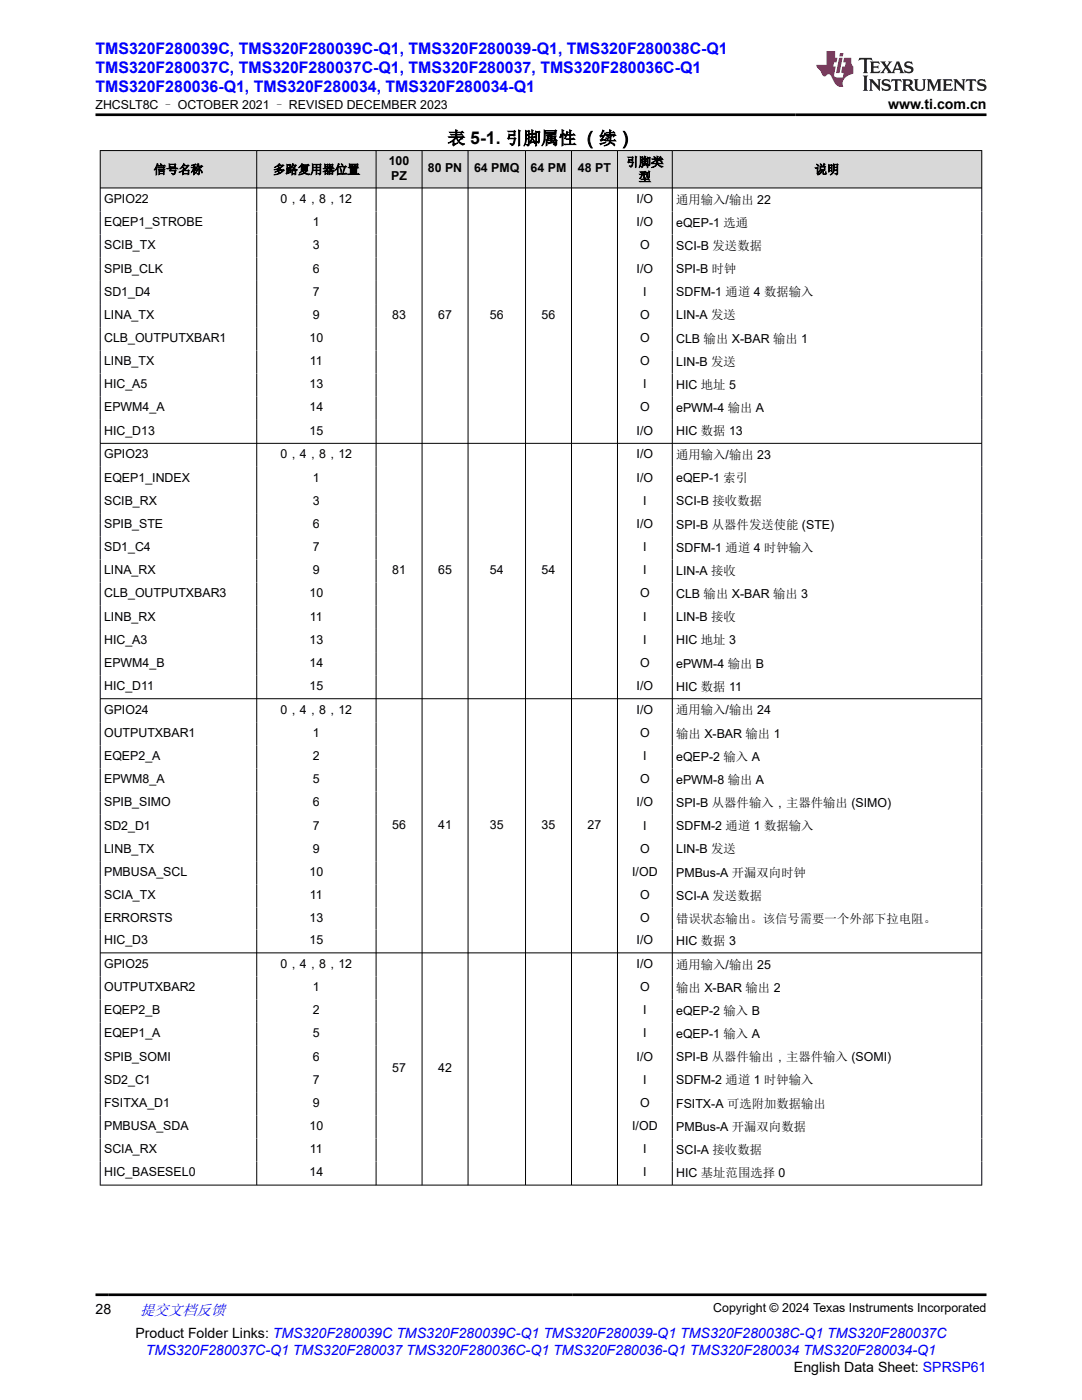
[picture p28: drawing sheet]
<svg xmlns="http://www.w3.org/2000/svg" width="216mm" height="279mm" viewBox="0 0 216 279" stroke-linecap="round" stroke-linejoin="round" font-family="sans-serif">
<defs><g id="words">
<text font-size="3.5" x="89.3" y="28.8">表 5-1. 引脚属性 （续）</text>
<g font-size="3.2" fill="#00f">
<text x="19.1" y="10.7">TMS320F280039C, TMS320F280039C-Q1, TMS320F280039-Q1, TMS320F280038C-Q1</text>
<text x="19.1" y="14.5">TMS320F280037C, TMS320F280037C-Q1, TMS320F280037, TMS320F280036C-Q1</text>
<text x="19.1" y="18.3">TMS320F280036-Q1, TMS320F280034, TMS320F280034-Q1</text>
</g>
<text font-size="3" fill="#00f" x="27.9" y="262.4">提交文档反馈</text>
<g font-size="2.8">
<text x="177.2" y="21.7">www.ti.com.cn</text>
<text x="19.1" y="262.1">28</text>
<text x="27" y="266.9">Product Folder Links: TMS320F280039C TMS320F280039C-Q1 TMS320F280039-Q1 TMS320F280038C-Q1 TMS320F280037C</text>
<text x="158.4" y="273.7">English Data Sheet: SPRSP61</text>
</g>
<text font-size="2.8" fill="#00f" x="29.1" y="270.3">TMS320F280037C-Q1 TMS320F280037 TMS320F280036C-Q1 TMS320F280036-Q1 TMS320F280034 TMS320F280034-Q1</text>
<g font-size="2.5">
<text x="19.1" y="21.8">ZHCSLT8C – OCTOBER 2021 – REVISED DECEMBER 2023</text>
<text x="30.7" y="34.7">信号名称</text>
<text x="54.5" y="34.7">多路复用器位置</text>
<text x="77.6" y="32.9">100</text>
<text x="78.1" y="35.9">PZ</text>
<text x="85.4" y="34.4">80 PN</text>
<text x="94.6" y="34.4">64 PMQ</text>
<text x="105.9" y="34.4">64 PM</text>
<text x="115.3" y="34.4">48 PT</text>
<text x="125" y="33.2">引脚类</text>
<text x="162.6" y="34.7">说明</text>
<text x="20.8" y="40.5">GPIO22</text>
<text x="56" y="40.5">0，4，8，12</text>
<text x="127" y="40.5">I/O</text>
<text x="127.4" y="36.1">型</text>
<text x="134.9" y="40.6">通用输入/输出 22</text>
<text x="20.8" y="45.1">EQEP1_STROBE</text>
<text x="62.4" y="45.1">1</text>
<text x="127" y="45.1">I/O</text>
<text x="134.9" y="45.3">eQEP-1 选通</text>
<text x="20.8" y="49.8">SCIB_TX</text>
<text x="62.4" y="49.8">3</text>
<text x="127.7" y="49.8">O</text>
<text x="134.9" y="49.9">SCI-B 发送数据</text>
<text x="20.8" y="54.4">SPIB_CLK</text>
<text x="20.8" y="59">SD1_D4</text>
<text x="62.4" y="54.4">6</text>
<text x="62.4" y="59">7</text>
<text x="127" y="54.4">I/O</text>
<text x="128.3" y="59">I</text>
<text x="134.9" y="54.5">SPI-B 时钟</text>
<text x="134.9" y="59.1">SDFM-1 通道 4 数据输入</text>
<text x="20.8" y="63.6">LINA_TX</text>
<text x="62.4" y="63.6">9</text>
<text x="78.3" y="63.6">83</text>
<text x="87.4" y="63.6">67</text>
<text x="97.8" y="63.6">56</text>
<text x="108.1" y="63.6">56</text>
<text x="127.7" y="63.6">O</text>
<text x="134.9" y="63.8">LIN-A 发送</text>
<text x="20.8" y="68.3">CLB_OUTPUTXBAR1</text>
<text x="61.8" y="68.3">10</text>
<text x="127.7" y="68.3">O</text>
<text x="134.9" y="68.4">CLB 输出 X-BAR 输出 1</text>
<text x="20.8" y="72.9">LINB_TX</text>
<text x="20.8" y="77.5">HIC_A5</text>
<text x="61.8" y="77.5">13</text>
<text x="61.9" y="72.9">11</text>
<text x="127.7" y="72.9">O</text>
<text x="128.3" y="77.5">I</text>
<text x="134.9" y="73">LIN-B 发送</text>
<text x="134.9" y="77.6">HIC 地址 5</text>
<text x="20.8" y="82.1">EPWM4_A</text>
<text x="61.8" y="82.1">14</text>
<text x="127.7" y="82.1">O</text>
<text x="134.9" y="82.2">ePWM-4 输出 A</text>
<text x="20.8" y="86.7">HIC_D13</text>
<text x="61.8" y="86.7">15</text>
<text x="127" y="86.7">I/O</text>
<text x="134.9" y="86.9">HIC 数据 13</text>
<text x="20.8" y="91.5">GPIO23</text>
<text x="56" y="91.5">0，4，8，12</text>
<text x="127" y="91.5">I/O</text>
<text x="134.9" y="91.6">通用输入/输出 23</text>
<text x="20.8" y="96.1">EQEP1_INDEX</text>
<text x="20.8" y="100.7">SCIB_RX</text>
<text x="62.4" y="96.1">1</text>
<text x="62.4" y="100.7">3</text>
<text x="127" y="96.1">I/O</text>
<text x="128.3" y="100.7">I</text>
<text x="134.9" y="96.2">eQEP-1 索引</text>
<text x="134.9" y="100.9">SCI-B 接收数据</text>
<text x="20.8" y="105.4">SPIB_STE</text>
<text x="62.4" y="105.4">6</text>
<text x="127" y="105.4">I/O</text>
<text x="134.9" y="105.5">SPI-B 从器件发送使能 (STE)</text>
<text x="20.8" y="110">SD1_C4</text>
<text x="62.4" y="110">7</text>
<text x="128.3" y="110">I</text>
<text x="134.9" y="110.1">SDFM-1 通道 4 时钟输入</text>
<text x="20.8" y="114.6">LINA_RX</text>
<text x="20.8" y="119.2">CLB_OUTPUTXBAR3</text>
<text x="61.8" y="119.2">10</text>
<text x="62.4" y="114.6">9</text>
<text x="78.3" y="114.6">81</text>
<text x="87.4" y="114.6">65</text>
<text x="97.8" y="114.6">54</text>
<text x="108.1" y="114.6">54</text>
<text x="127.7" y="119.2">O</text>
<text x="128.3" y="114.6">I</text>
<text x="134.9" y="114.7">LIN-A 接收</text>
<text x="134.9" y="119.3">CLB 输出 X-BAR 输出 3</text>
<text x="20.8" y="123.8">LINB_RX</text>
<text x="61.9" y="123.8">11</text>
<text x="128.3" y="123.8">I</text>
<text x="134.9" y="124">LIN-B 接收</text>
<text x="20.8" y="128.5">HIC_A3</text>
<text x="61.8" y="128.5">13</text>
<text x="128.3" y="128.5">I</text>
<text x="134.9" y="128.6">HIC 地址 3</text>
<text x="20.8" y="133.1">EPWM4_B</text>
<text x="20.8" y="137.7">HIC_D11</text>
<text x="61.8" y="133.1">14</text>
<text x="61.8" y="137.7">15</text>
<text x="127" y="137.7">I/O</text>
<text x="127.7" y="133.1">O</text>
<text x="134.9" y="133.2">ePWM-4 输出 B</text>
<text x="134.9" y="137.8">HIC 数据 11</text>
<text x="20.8" y="142.5">GPIO24</text>
<text x="56" y="142.5">0，4，8，12</text>
<text x="127" y="142.5">I/O</text>
<text x="134.9" y="142.6">通用输入/输出 24</text>
<text x="20.8" y="147.1">OUTPUTXBAR1</text>
<text x="62.4" y="147.1">1</text>
<text x="127.7" y="147.1">O</text>
<text x="134.9" y="147.2">输出 X-BAR 输出 1</text>
<text x="20.8" y="151.7">EQEP2_A</text>
<text x="62.4" y="151.7">2</text>
<text x="128.3" y="151.7">I</text>
<text x="134.9" y="151.8">eQEP-2 输入 A</text>
<text x="20.8" y="156.3">EPWM8_A</text>
<text x="20.8" y="160.9">SPIB_SIMO</text>
<text x="62.4" y="156.3">5</text>
<text x="62.4" y="160.9">6</text>
<text x="127" y="160.9">I/O</text>
<text x="127.7" y="156.3">O</text>
<text x="134.9" y="156.4">ePWM-8 输出 A</text>
<text x="134.9" y="161.1">SPI-B 从器件输入，主器件输出 (SIMO)</text>
<text x="20.8" y="165.6">SD2_D1</text>
<text x="62.4" y="165.6">7</text>
<text x="78.3" y="165.4">56</text>
<text x="87.4" y="165.4">41</text>
<text x="97.8" y="165.4">35</text>
<text x="108.1" y="165.4">35</text>
<text x="117.2" y="165.4">27</text>
<text x="128.3" y="165.6">I</text>
<text x="134.9" y="165.7">SDFM-2 通道 1 数据输入</text>
<text x="20.8" y="170.2">LINB_TX</text>
<text x="62.4" y="170.2">9</text>
<text x="127.7" y="170.2">O</text>
<text x="134.9" y="170.3">LIN-B 发送</text>
<text x="20.8" y="174.8">PMBUSA_SCL</text>
<text x="20.8" y="179.4">SCIA_TX</text>
<text x="61.8" y="174.8">10</text>
<text x="61.9" y="179.4">11</text>
<text x="126.1" y="174.8">I/OD</text>
<text x="127.7" y="179.4">O</text>
<text x="134.9" y="174.9">PMBus-A 开漏双向时钟</text>
<text x="134.9" y="179.6">SCI-A 发送数据</text>
<text x="20.8" y="183.9">ERRORSTS</text>
<text x="61.8" y="183.9">13</text>
<text x="127.7" y="183.9">O</text>
<text x="134.9" y="184.2">错误状态输出。该信号需要一个外部下拉电阻。</text>
<text x="20.8" y="188.4">HIC_D3</text>
<text x="61.8" y="188.4">15</text>
<text x="127" y="188.4">I/O</text>
<text x="134.9" y="188.6">HIC 数据 3</text>
<text x="20.8" y="193.2">GPIO25</text>
<text x="20.8" y="197.8">OUTPUTXBAR2</text>
<text x="56" y="193.2">0，4，8，12</text>
<text x="62.4" y="197.8">1</text>
<text x="127" y="193.2">I/O</text>
<text x="127.7" y="197.8">O</text>
<text x="134.9" y="193.3">通用输入/输出 25</text>
<text x="134.9" y="197.9">输出 X-BAR 输出 2</text>
<text x="20.8" y="202.4">EQEP2_B</text>
<text x="62.4" y="202.4">2</text>
<text x="128.3" y="202.4">I</text>
<text x="134.9" y="202.5">eQEP-2 输入 B</text>
<text x="20.8" y="207">EQEP1_A</text>
<text x="62.4" y="207">5</text>
<text x="128.3" y="207">I</text>
<text x="134.9" y="207.2">eQEP-1 输入 A</text>
<text x="20.8" y="211.7">SPIB_SOMI</text>
<text x="62.4" y="211.7">6</text>
<text x="78.3" y="214">57</text>
<text x="87.4" y="214">42</text>
<text x="127" y="211.7">I/O</text>
<text x="134.9" y="211.8">SPI-B 从器件输出，主器件输入 (SOMI)</text>
<text x="20.8" y="216.3">SD2_C1</text>
<text x="20.8" y="220.9">FSITXA_D1</text>
<text x="62.4" y="216.3">7</text>
<text x="62.4" y="220.9">9</text>
<text x="127.7" y="220.9">O</text>
<text x="128.3" y="216.3">I</text>
<text x="134.9" y="216.4">SDFM-2 通道 1 时钟输入</text>
<text x="134.9" y="221">FSITX-A 可选附加数据输出</text>
<text x="20.8" y="225.5">PMBUSA_SDA</text>
<text x="61.8" y="225.5">10</text>
<text x="126.1" y="225.5">I/OD</text>
<text x="134.9" y="225.7">PMBus-A 开漏双向数据</text>
<text x="20.8" y="230.2">SCIA_RX</text>
<text x="61.9" y="230.2">11</text>
<text x="128.3" y="230.2">I</text>
<text x="134.9" y="230.3">SCI-A 接收数据</text>
<text x="20.8" y="234.8">HIC_BASESEL0</text>
<text x="61.8" y="234.8">14</text>
<text x="128.3" y="234.8">I</text>
<text x="134.9" y="234.9">HIC 基址范围选择 0</text>
<text x="142.3" y="261.8">Copyright © 2024 Texas Instruments Incorporated</text>
</g>
</g></defs>
<g fill="#d8d8d8">
<path d="M20 30h175.9v7.5h-175.9z" fill-rule="evenodd"/>
<path d="M20.1 30.1h31.1v7.3h-31.1z" fill-rule="evenodd"/>
<path d="M51.3 30.1h23.7v7.3h-23.7z" fill-rule="evenodd"/>
<path d="M75.1 30.1h9.1v7.3h-9.1z" fill-rule="evenodd"/>
<path d="M84.3 30.1h9v7.3h-9z" fill-rule="evenodd"/>
<path d="M93.5 30.1h11.3v7.3h-11.3z" fill-rule="evenodd"/>
<path d="M104.9 30.1h9.1v7.3h-9.1z" fill-rule="evenodd"/>
<path d="M114.1 30.1h9v7.3h-9z" fill-rule="evenodd"/>
<path d="M123.3 30.1h10.8v7.3h-10.8z" fill-rule="evenodd"/>
<path d="M134.2 30.1h61.6v7.3h-61.6z" fill-rule="evenodd"/>
</g>
<g fill="none" stroke="#000" stroke-width=".2">
<path d="M19.9 30h176.1M19.9 37.5h176.1M20 30v206.6M51.2 30v206.6M75 30v206.6M84.2 30v206.6M93.4 30v206.6M104.9 30v206.6M114 30v206.6M123.2 30v206.6M134.1 30v206.6M195.9 30v206.6"/>
<path d="M19.9 88.5h176.1M19.9 139.4h176.1M19.9 190.2h176.1M19.9 236.5h176.1"/>
</g>
<path d="M171.5 11.6l-.2 .5 .5-.2h.6v.1v2.2l-.2 .4h1l-.2-.4v-2.2v-.1h.5l.6 .2-.2-.5zM173.6 12.3l.2 .4v1.5l-.2 .4h1.9l.1-.6a1.08 1.08 0 0 1-1.3 .2v-.7h.6l.4 .2v-.7l-.4 .2h-.6v-.5l.2-.2a1 1 0 0 1 1 .3l-.1-.5zM175.7 12.3l.9 1.1-1 1.2h.9l-.2-.2 .5-.8 .4 .8-.2 .2h1.6l-.2-.2 .2-.5h.9l.1 .5-.1 .2h.9l-.2-.3-.8-2h-.5l-.9 2.2-.9-1.1 .9-1.1h-.8l.2 .2-.4 .6-.4-.6 .2-.2zM179 12.7l.4 1h-.7zM180.7 12.4a.65 .65 0 0 0-.2 .7 .65 .65 0 0 0 .6 .5l.6 .1 .1 .3a.79 .79 0 0 1-.7 .4 .79 .79 0 0 1-.7-.5l.1 .7 .2-.1a.93 .93 0 0 0 1.1 .1 .93 .93 0 0 0 .4-1 1.46 1.46 0 0 0-1.2-.6l-.1-.3a1.09 1.09 0 0 1 1.2 .2l-.2-.6-.1 .1-.5-.2zM172.2 15.1l.2 .4v2.2l-.2 .4h1l-.2-.4v-2.2l.2-.4zM173.4 15.8l.2 .4v1.5l-.2 .4h.8l-.3-.4 .1-1.3 1.6 1.8v-2l.2-.4h-.7l.1 .2 .1 1.1-1.2-1.3zM176.2 15.9a.65 .65 0 0 0-.2 .8 .65 .65 0 0 0 .6 .4l.6 .2 .1 .2a.79 .79 0 0 1-.7 .4 .79 .79 0 0 1-.7-.5l.1 .7 .2-.1a.93 .93 0 0 0 1.1 .1 .93 .93 0 0 0 .4-.9 1.46 1.46 0 0 0-1.2-.6l-.1-.4a1.09 1.09 0 0 1 1.2 .2l-.1-.6-.2 .1-.5-.1zM177.9 15.8l-.1 .6a.63 .63 0 0 1 .8-.3v1.6l-.3 .4h1l-.2-.4v-1.6a.66 .66 0 0 1 .8 .3l-.1-.6zM180 15.8l.2 .4v1.5l-.2 .4h1l-.2-.2-.1-.7h.5l.1 .2a.79 .79 0 0 0 1.2 .6l-1-.9a.61 .61 0 0 0 .6-.6 .61 .61 0 0 0-.5-.7zM180.8 16.1h.1a.47 .47 0 0 1 .5 .1 .47 .47 0 0 1 .1 .5l-.1 .1-.7 .1zM182.3 15.8l.2 .2a2.27 2.27 0 0 0 .4 2 1.04 1.04 0 0 0 1.7-.7v-1.3l.2-.2h-.8l.2 .4v1.1a.6 .6 0 0 1-.6 .6 .6 .6 0 0 1-.6-.6v-1.1l.3-.4zM184.9 15.8l.2 .4v1.5l-.2 .4h.8l-.3-.4v-1.4l.9 1.9 .9-1.9v1.4l-.3 .4h1l-.2-.4v-1.5l.2-.4h-.8l-.7 1.5-.6-1.5zM188.1 15.8l.2 .4v1.5l-.2 .4h1.9l.1-.6a1.09 1.09 0 0 1-1.3 .2v-.7h.6l.4 .2v-.6l-.4 .2h-.6v-.6l.2-.1a1.01 1.01 0 0 1 1 .3l-.1-.6zM190.2 15.8l.3 .4v1.5l-.3 .4h.8l-.2-.4v-1.3l1.6 1.8v-2l.2-.4h-.7l.2 .2v1.1l-1.2-1.3zM192.8 15.8l-.1 .6a.63 .63 0 0 1 .8-.3v1.6l-.3 .4h1l-.2-.4v-1.6a.66 .66 0 0 1 .8 .3l-.1-.6zM195.2 15.9a.65 .65 0 0 0-.2 .8 .65 .65 0 0 0 .6 .4l.6 .2 .2 .2a.79 .79 0 0 1-.7 .4 .79 .79 0 0 1-.7-.5l.1 .7 .2-.1a.93 .93 0 0 0 1 .1 .93 .93 0 0 0 .5-.9 1.46 1.46 0 0 0-1.3-.6v-.4a1.09 1.09 0 0 1 1.2 .2l-.2-.6-.2 .1-.5-.1z" fill="#231f20"/>
<path d="M164.9 10.2v2.8h-2l.1 .3 .8 1a.95 .95 0 0 0 1 .9 .59 .59 0 0 1 .5-.4 .59 .59 0 0 1 .5 .4l.4 .7a1.59 1.59 0 0 0 2.1 1.4 1.61 1.61 0 0 1 1-2.3l1-.3-.1-1.5a1.59 1.59 0 0 1-.3-1.7h-1.5l-.2 .9h.6l-.2 .9h-.5l-.2 1v.2l.4 .1-.1 .9h-.7a.73 .73 0 0 1-1-.7l.3-1.5h-.5l.1-.9h.5l.2-.9h-.5v-1.3zM167.4 11.5l-.6 3.1h.7l.6-3.1zM167.6 10.6l-.1 .6h.7l.1-.6z" fill="#ed1c24"/>
<path d="M19.1 22.9h177.8M19.1 258.4h177.8" fill="none" stroke="#000" stroke-width=".53"/>
<use href="#words"/>
</svg>
